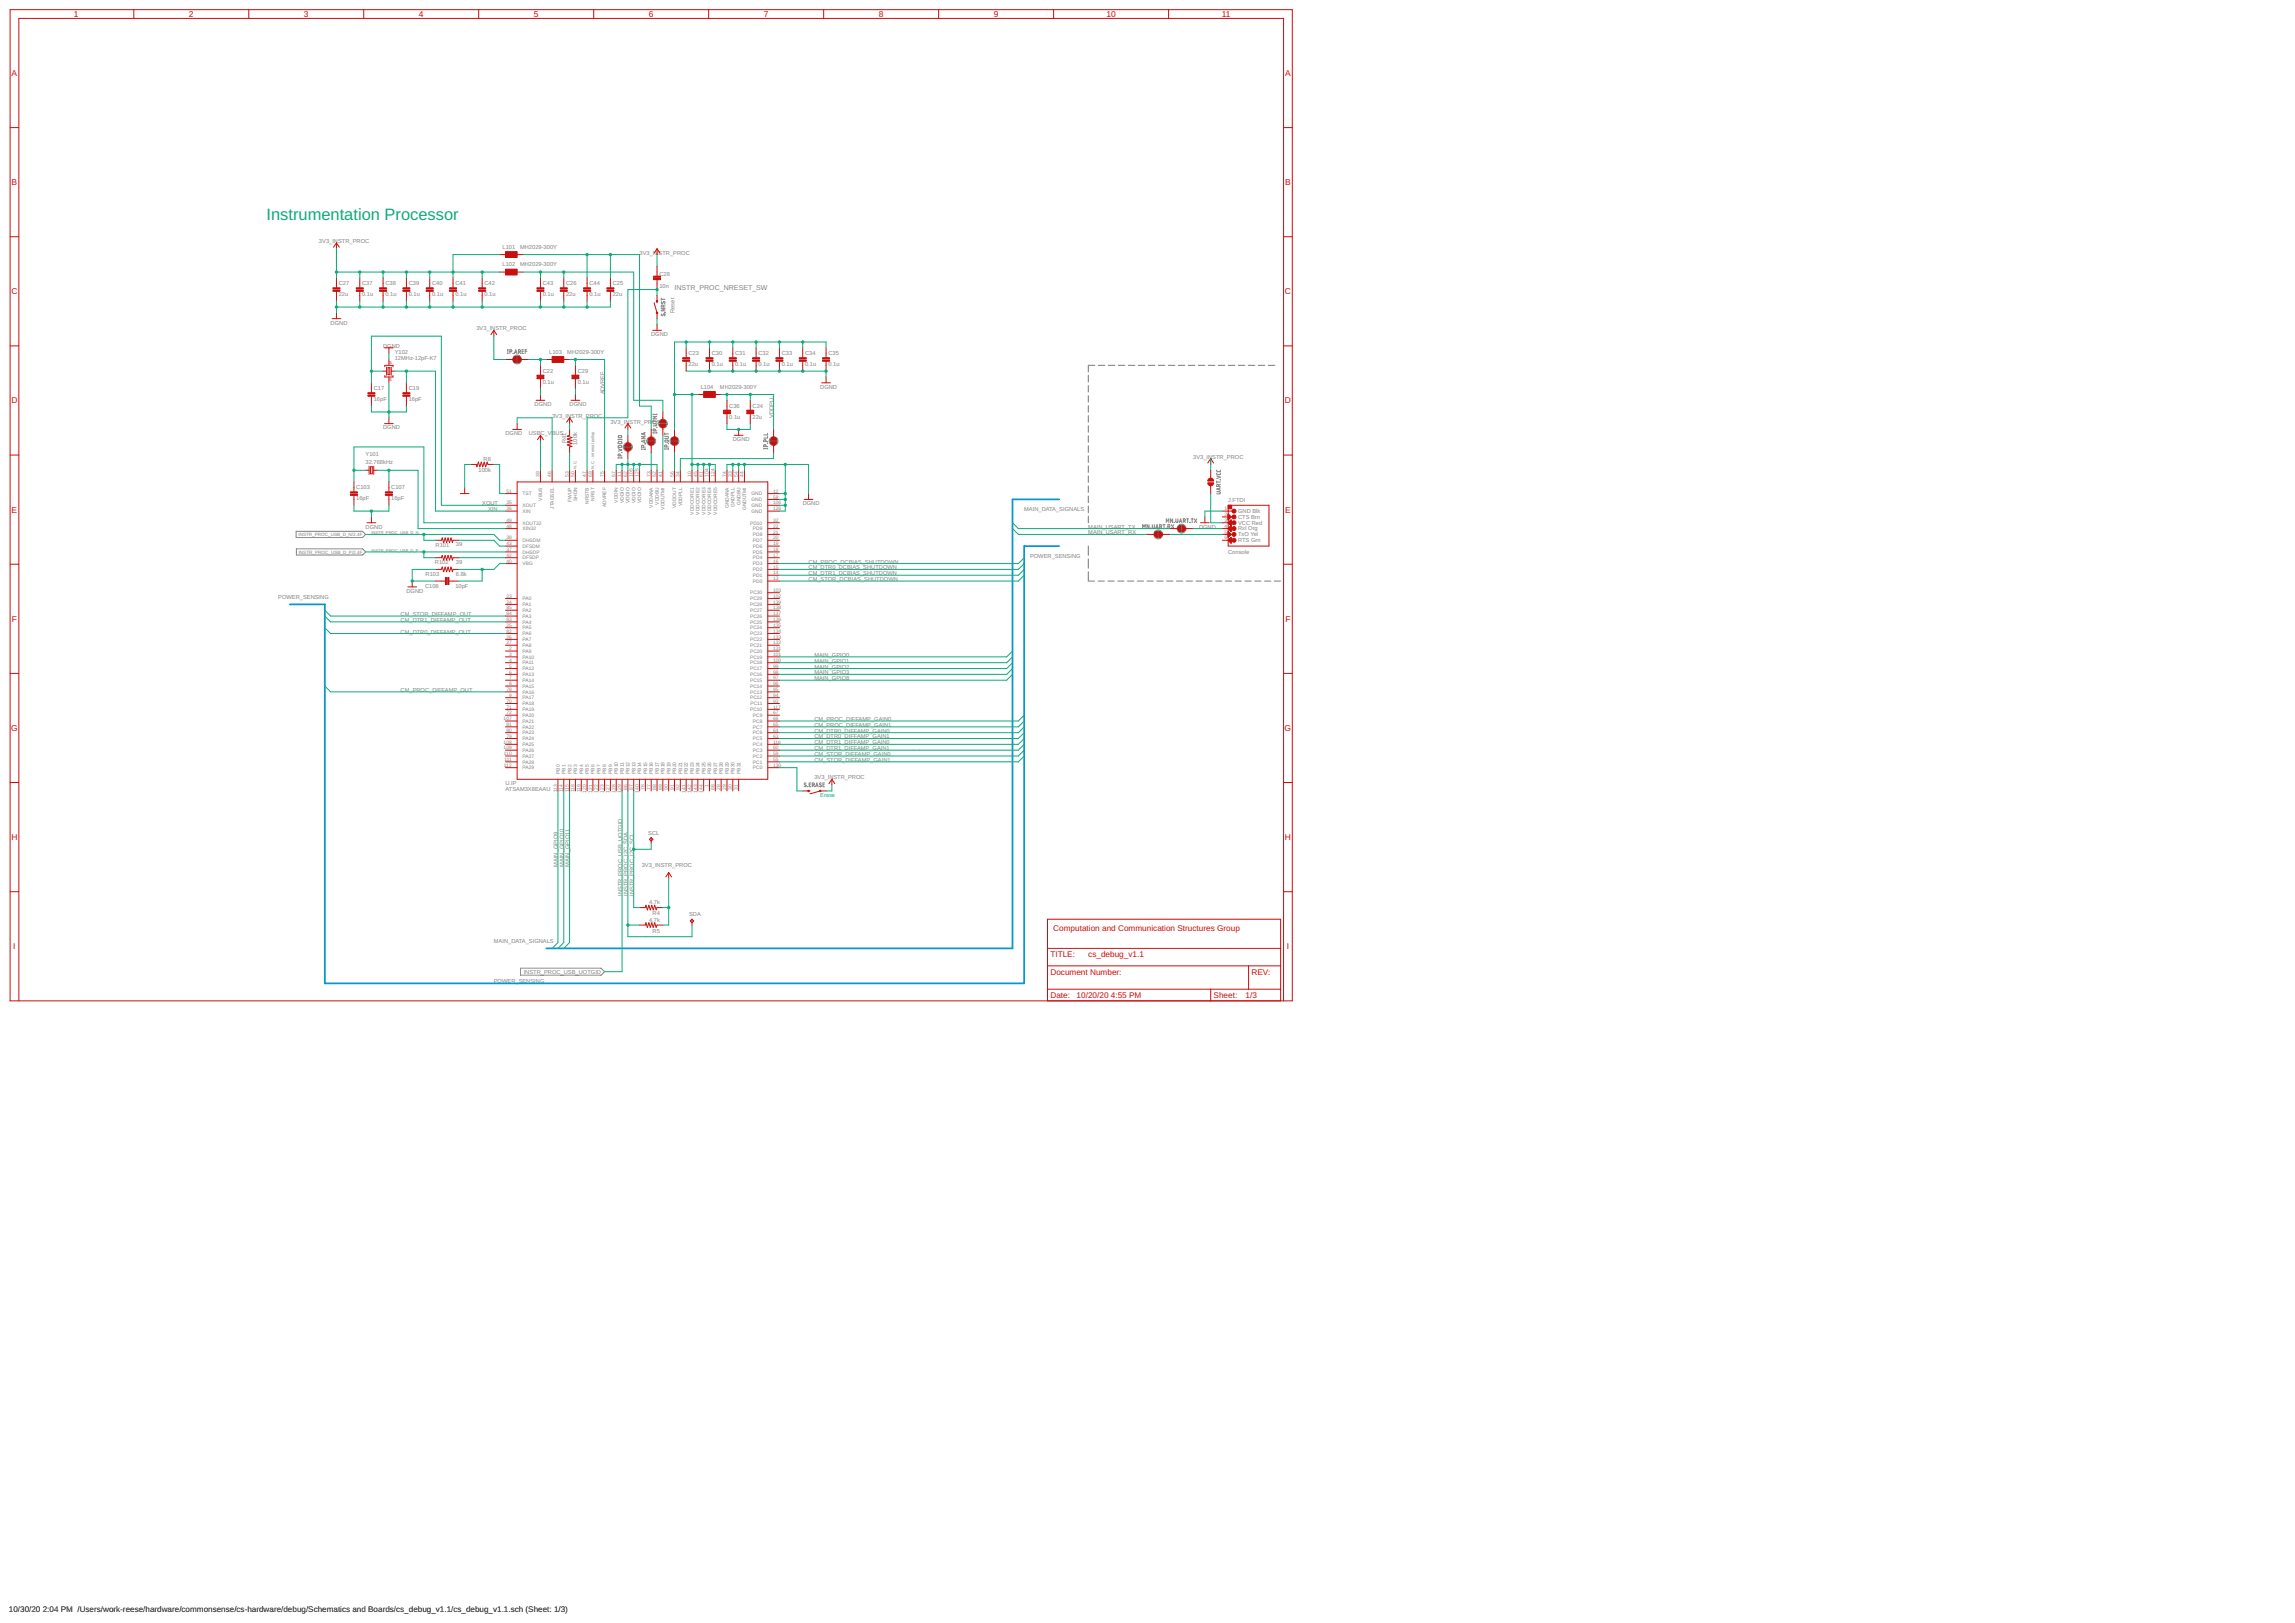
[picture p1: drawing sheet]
<svg xmlns="http://www.w3.org/2000/svg" width="1000mm" height="707mm" viewBox="0 0 1000 707" stroke-linecap="round" stroke-linejoin="round" font-family="sans-serif">
<defs><g id="words">
<text font-size="7.2" fill="#0dab76" x="116.2" y="95.6">Instrumentation Processor</text>
<g font-size="3.7" fill="#c90d0c">
<text x="32.2" y="7.4">1</text>
<text x="82.4" y="7.4">2</text>
<text x="132.5" y="7.4">3</text>
<text x="182.6" y="7.4">4</text>
<text x="232.7" y="7.4">5</text>
<text x="282.8" y="7.4">6</text>
<text x="332.9" y="7.4">7</text>
<text x="383" y="7.4">8</text>
<text x="433.1" y="7.4">9</text>
<text x="482.1" y="7.4">10</text>
<text x="532.4" y="7.4">11</text>
<text x="5.1" y="33.1">A</text>
<text x="560" y="33.1">A</text>
<text x="5.1" y="80.6">B</text>
<text x="560" y="80.6">B</text>
<text x="5" y="128.2">C</text>
<text x="559.9" y="128.2">C</text>
<text x="5" y="175.7">D</text>
<text x="559.9" y="175.7">D</text>
<text x="5.1" y="223.3">E</text>
<text x="560" y="223.3">E</text>
<text x="5.2" y="270.8">F</text>
<text x="560.1" y="270.8">F</text>
<text x="4.9" y="318.4">G</text>
<text x="559.8" y="318.4">G</text>
<text x="5" y="365.9">H</text>
<text x="559.9" y="365.9">H</text>
<text x="5.8" y="413.5">I</text>
<text x="560.7" y="413.5">I</text>
</g>
<g font-size="3.6" fill="#c90d0c">
<text x="459" y="405.5">Computation and Communication Structures Group</text>
<text x="457.8" y="416.9">TITLE:</text>
<text x="474.3" y="416.9">cs_debug_v1.1</text>
<text x="457.8" y="424.5">Document Number:</text>
<text x="545.4" y="424.5">REV:</text>
<text x="457.8" y="434.7">Date:</text>
<text x="469.2" y="434.7">10/20/20</text>
<text x="484.1" y="434.7">4:55 PM</text>
<text x="528.9" y="434.7">Sheet:</text>
<text x="542.8" y="434.7">1/3</text>
</g>
<g font-size="3.5">
<text x="3.9" y="702.1">10/30/20</text>
<text x="18.6" y="702.1">2:04 PM /Users/work-reese/hardware/commonsense/cs-hardware/debug/Schematics and Boards/cs_debug_v1.1/cs_debug_v1.1.sch (Sheet: 1/3)</text>
</g>
<text font-size="3.1" fill="#808080" x="293.9" y="126.1">INSTR_PROC_NRESET_SW</text>
<g font-size="2.5" fill="#808080">
<text x="139" y="105.8">3V3_INSTR_PROC</text>
<text x="219" y="108.3">L101</text>
<text x="226.6" y="108.3">MH2029-300Y</text>
<text x="278.7" y="110.9">3V3_IN</text>
<text x="287" y="110.9">STR_PROC</text>
<text x="219" y="116">L102</text>
<text x="226.6" y="116">MH2029-300Y</text>
<text x="147.6" y="124.2">C27</text>
<text x="157.8" y="124.2">C37</text>
<text x="168" y="124.2">C38</text>
<text x="178.1" y="124.2">C39</text>
<text x="188.3" y="124.2">C40</text>
<text x="198.4" y="124.2">C41</text>
<text x="211.1" y="124.2">C42</text>
<text x="236.5" y="124.2">C43</text>
<text x="246.7" y="124.2">C26</text>
<text x="256.9" y="124.2">C44</text>
<text x="267" y="124.2">C25</text>
<text x="287.3" y="125.2">10n</text>
<text x="287.3" y="120.4">C28</text>
<text x="147.6" y="129">22u</text>
<text x="157.8" y="129">0.1u</text>
<text x="168" y="129">0.1u</text>
<text x="178.1" y="129">0.1u</text>
<text x="188.3" y="129">0.1u</text>
<text x="198.4" y="129">0.1u</text>
<text x="211.1" y="129">0.1u</text>
<text x="236.5" y="129">0.1u</text>
<text x="246.7" y="129">22u</text>
<text x="256.9" y="129">0.1u</text>
<text x="267" y="129">22u</text>
<text x="293.9" y="136.3" transform="rotate(-90 293.9 136.3)">Reset</text>
<text x="144.1" y="141.4">DGND</text>
<text x="207.6" y="143.9">3V3_IN</text>
<text x="215.9" y="143.9">STR_PROC</text>
<text x="283.8" y="146.4">DGND</text>
<text x="166.9" y="151.5">DGND</text>
<text x="172" y="154.1">Y102</text>
<text x="239.3" y="154.1">L103</text>
<text x="247.2" y="154.1">MH2029-300Y</text>
<text x="300" y="154.7">C23</text>
<text x="310.2" y="154.7">C30</text>
<text x="320.4" y="154.7">C31</text>
<text x="330.5" y="154.7">C32</text>
<text x="340.7" y="154.7">C33</text>
<text x="350.8" y="154.7">C34</text>
<text x="361" y="154.7">C35</text>
<text x="172" y="156.6">12MHz-12pF-K7</text>
<text x="300" y="159.5">22u</text>
<text x="310.2" y="159.5">0.1u</text>
<text x="320.4" y="159.5">0.1u</text>
<text x="330.5" y="159.5">0.1u</text>
<text x="340.7" y="159.5">0.1u</text>
<text x="350.8" y="159.5">0.1u</text>
<text x="361" y="159.5">0.1u</text>
<text x="236.5" y="167.1">0.1u</text>
<text x="236.5" y="162.3">C22</text>
<text x="251.8" y="167.1">0.1u</text>
<text x="251.8" y="162.3">C29</text>
<text x="162.9" y="169.9">C17</text>
<text x="178.1" y="169.9">C19</text>
<text x="263.5" y="171.8" transform="rotate(-90 263.5 171.8)">ADVREF</text>
<text x="305.4" y="169.3">L104</text>
<text x="313.7" y="169.3">MH2029-300Y</text>
<text x="357.4" y="169.3">DGND</text>
<text x="162.9" y="174.8">16pF</text>
<text x="178.1" y="174.8">16pF</text>
<text x="233" y="176.9">DGND</text>
<text x="248.2" y="176.9">DGND</text>
<text x="317.8" y="177.6">C36</text>
<text x="328" y="177.6">C24</text>
<text x="240.6" y="182">3V3_IN</text>
<text x="248.9" y="182">STR_PROC</text>
<text x="266" y="184.5">3V3_IN</text>
<text x="274.3" y="184.5">STR_PR</text>
<text x="284.2" y="184.5">OC</text>
<text x="317.8" y="182.4">0.1u</text>
<text x="328" y="182.4">22u</text>
<text x="337.1" y="182" transform="rotate(-90 337.1 182)">VDDPLL</text>
<text x="166.9" y="187.1">DGND</text>
<text x="220.3" y="189.6">DGND</text>
<text x="230.4" y="189.6">USB</text>
<text x="235.6" y="189.6">C_VBUS</text>
<text x="246.7" y="192.9" transform="rotate(-90 246.7 192.9)">R41</text>
<text x="251.5" y="193.8" transform="rotate(-90 251.5 193.8)">100k</text>
<text x="319.3" y="192.2">DGND</text>
<text x="159.3" y="202.3">32.768kHz</text>
<text x="159.3" y="198.8">Y101</text>
<text x="210.7" y="200.8">R8</text>
<text x="520" y="199.8">3V3_IN</text>
<text x="528.3" y="199.8">STR_PROC</text>
<text x="208.5" y="205.6">100k</text>
<text x="155.3" y="213.1">C103</text>
<text x="170.5" y="213.1">C107</text>
<text x="155.3" y="217.9">16pF</text>
<text x="170.5" y="217.9">16pF</text>
<text x="210.1" y="220.1">XOUT</text>
<text x="349.8" y="220.1">DGND</text>
<text x="535.2" y="218.6">J.FTDI</text>
<text x="212.7" y="222.6">XIN</text>
<text x="446.3" y="222.6">MAIN_DATA_SIGNALS</text>
<text x="539.5" y="223.4">GND Blk</text>
<text x="539.5" y="225.9">CTS Brn</text>
<text x="159.3" y="230.3">DGND</text>
<text x="474.3" y="230.3">MAIN_USART_TX</text>
<text x="474.3" y="232.8">MAIN_USART_RX</text>
<text x="522.5" y="230.3">DGND</text>
<text x="539.5" y="228.5">VCC Red</text>
<text x="539.5" y="231">RxI Org</text>
<text x="539.5" y="233.6">TxO Yel</text>
<text x="189.8" y="238.2">R101</text>
<text x="198.7" y="237.9">39</text>
<text x="539.5" y="236.1">RTS Grn</text>
<text x="189.6" y="245.5">R102</text>
<text x="198.7" y="245.5">39</text>
<text x="352.4" y="245.5">CM_PROC_DCBIAS_SHUTDOWN</text>
<text x="448.9" y="243">POWER_SENSING</text>
<text x="535.2" y="241.4">Console</text>
<text x="185.5" y="250.8">R103</text>
<text x="198.7" y="250.8">6.8k</text>
<text x="352.4" y="248">CM_DTR0_DCBIAS_SHUTDOWN</text>
<text x="352.4" y="250.6">CM_DTR1_DCBIAS_SHUTDOWN</text>
<text x="185.2" y="256.3">C108</text>
<text x="198.4" y="256.3">10pF</text>
<text x="352.4" y="253.1">CM_STOR_DCBIAS_SHUTDOWN</text>
<text x="121.2" y="260.7">POWER_SENSING</text>
<text x="177.1" y="258.2">DGND</text>
<text x="174.6" y="268.3">CM_STOR_DIFFAMP_OUT</text>
<text x="174.6" y="276">CM_DTR0_DIFFAMP_OUT</text>
<text x="174.6" y="270.9">CM_DTR1_DIFFAMP_OUT</text>
<text x="354.9" y="286.1">MAIN_GPIO0</text>
<text x="354.9" y="293.7">MAIN_GPIO3</text>
<text x="354.9" y="291.2">MAIN_GPIO2</text>
<text x="354.9" y="288.7">MAIN_GPIO1</text>
<text x="354.9" y="296.3">MAIN_GPIO8</text>
<text x="174.6" y="301.4">CM_PROC_DIFFAMP_OUT</text>
<text x="354.9" y="316.6">CM_PROC_DIFFAMP_GAIN1</text>
<text x="354.9" y="314.1">CM_PROC_DIFFAMP_GAIN0</text>
<text x="354.9" y="321.7">CM_DTR0_DIFFAMP_GAIN1</text>
<text x="354.9" y="319.1">CM_DTR0_DIFFAMP_GAIN0</text>
<text x="354.9" y="329.3">CM_STOR_DIFFAMP_GAIN0</text>
<text x="354.9" y="326.8">CM_DTR1_DIFFAMP_GAIN1</text>
<text x="354.9" y="324.2">CM_DTR1_DIFFAMP_GAIN0</text>
<text x="354.9" y="331.8">CM_STOR_DIFFAMP_GAIN1</text>
<text x="220.3" y="342">U.IP</text>
<text x="354.9" y="339.5">3V3_IN</text>
<text x="363.2" y="339.5">STR_PROC</text>
<text x="220.3" y="344.5">ATSAM3X8EAAU</text>
<text x="282.5" y="363.6">SCL</text>
<text x="243.1" y="377.6" transform="rotate(-90 243.1 377.6)">MAIN_GPIO9</text>
<text x="245.7" y="377.6" transform="rotate(-90 245.7 377.6)">MAIN_GPIO10</text>
<text x="248.2" y="377.6" transform="rotate(-90 248.2 377.6)">MAIN_GPIO11</text>
<text x="279.6" y="377.6">3V3_INSTR_PROC</text>
<text x="271.1" y="390.3" transform="rotate(-90 271.1 390.3)">INSTR_PROC_USB_UOTGID</text>
<text x="273.6" y="390.3" transform="rotate(-90 273.6 390.3)">INSTR_PROC_I2C_SDA</text>
<text x="276.2" y="390.3" transform="rotate(-90 276.2 390.3)">INSTR_PROC_I2C_SCL</text>
<text x="282.9" y="393.8">4.7k</text>
<text x="282.9" y="401.4">4.7k</text>
<text x="284.4" y="398.6">R4</text>
<text x="300.3" y="399.1">SDA</text>
<text x="284.4" y="406.2">R5</text>
<text x="215.2" y="410.6">MAIN_DATA_SIGNALS</text>
<text x="228.2" y="424.2">INSTR_PROC_USB_UOTGID</text>
<text x="215.2" y="428.4">POWER_SENSING</text>
</g>
<text font-size="2.5" fill="#0dab76" x="357.4" y="347.1">Erase</text>
<g font-size="2.1" fill="#808080">
<text x="235.2" y="207.6" transform="rotate(-90 235.2 207.6)">39</text>
<text x="240.2" y="207.6" transform="rotate(-90 240.2 207.6)">46</text>
<text x="247.9" y="207.6" transform="rotate(-90 247.9 207.6)">53</text>
<text x="250.4" y="207.6" transform="rotate(-90 250.4 207.6)">50</text>
<text x="255.5" y="207.6" transform="rotate(-90 255.5 207.6)">47</text>
<text x="258" y="207.6" transform="rotate(-90 258 207.6)">69</text>
<text x="263.1" y="207.6" transform="rotate(-90 263.1 207.6)">75</text>
<text x="268.2" y="207.6" transform="rotate(-90 268.2 207.6)">57</text>
<text x="270.7" y="207.6" transform="rotate(-90 270.7 207.6)">11</text>
<text x="273.3" y="207.6" transform="rotate(-90 273.3 207.6)">62</text>
<text x="275.8" y="207.6" transform="rotate(-90 275.8 207.6)">105</text>
<text x="278.3" y="207.6" transform="rotate(-90 278.3 207.6)">125</text>
<text x="283.4" y="207.6" transform="rotate(-90 283.4 207.6)">73</text>
<text x="286" y="207.6" transform="rotate(-90 286 207.6)">52</text>
<text x="288.5" y="207.6" transform="rotate(-90 288.5 207.6)">41</text>
<text x="293.6" y="207.6" transform="rotate(-90 293.6 207.6)">56</text>
<text x="296.1" y="207.6" transform="rotate(-90 296.1 207.6)">34</text>
<text x="301.2" y="207.6" transform="rotate(-90 301.2 207.6)">10</text>
<text x="303.7" y="207.6" transform="rotate(-90 303.7 207.6)">45</text>
<text x="306.3" y="207.6" transform="rotate(-90 306.3 207.6)">61</text>
<text x="308.8" y="207.6" transform="rotate(-90 308.8 207.6)">104</text>
<text x="311.4" y="207.6" transform="rotate(-90 311.4 207.6)">124</text>
<text x="316.4" y="207.6" transform="rotate(-90 316.4 207.6)">74</text>
<text x="319" y="207.6" transform="rotate(-90 319 207.6)">33</text>
<text x="321.5" y="207.6" transform="rotate(-90 321.5 207.6)">54</text>
<text x="324.1" y="207.6" transform="rotate(-90 324.1 207.6)">44</text>
<text x="220.7" y="214.7">51</text>
<text x="227.7" y="215.8">TST</text>
<text x="327.5" y="215.8">GND</text>
<text x="336.9" y="214.7">12</text>
<text x="220.7" y="219.7">35</text>
<text x="227.7" y="220.9">XOUT</text>
<text x="236.3" y="218.1" transform="rotate(-90 236.3 218.1)">VBUS</text>
<text x="241.4" y="221.6" transform="rotate(-90 241.4 221.6)">JTAGSEL</text>
<text x="249" y="218.6" transform="rotate(-90 249 218.6)">FWUP</text>
<text x="251.5" y="218.3" transform="rotate(-90 251.5 218.3)">SHDN</text>
<text x="256.6" y="219.5" transform="rotate(-90 256.6 219.5)">NRSTB</text>
<text x="259.1" y="218.1" transform="rotate(-90 259.1 218.1)">NRST</text>
<text x="264.2" y="220.9" transform="rotate(-90 264.2 220.9)">ADVREF</text>
<text x="269.3" y="218.9" transform="rotate(-90 269.3 218.9)">VDDIN</text>
<text x="271.8" y="219" transform="rotate(-90 271.8 219)">VDDIO</text>
<text x="274.4" y="219" transform="rotate(-90 274.4 219)">VDDIO</text>
<text x="276.9" y="219" transform="rotate(-90 276.9 219)">VDDIO</text>
<text x="279.5" y="219" transform="rotate(-90 279.5 219)">VDDIO</text>
<text x="284.5" y="221.2" transform="rotate(-90 284.5 221.2)">VDDANA</text>
<text x="287.1" y="219.8" transform="rotate(-90 287.1 219.8)">VDDBU</text>
<text x="294.7" y="221.3" transform="rotate(-90 294.7 221.3)">VDDOUT</text>
<text x="297.2" y="220.6" transform="rotate(-90 297.2 220.6)">VDDPLL</text>
<text x="317.6" y="221.4" transform="rotate(-90 317.6 221.4)">GNDANA</text>
<text x="320.1" y="220.8" transform="rotate(-90 320.1 220.8)">GNDPLL</text>
<text x="322.6" y="220" transform="rotate(-90 322.6 220)">GNDBU</text>
<text x="327.5" y="218.3">GND</text>
<text x="327.5" y="220.9">GND</text>
<text x="336.9" y="217.2">58</text>
<text x="336.9" y="219.7">106</text>
<text x="220.7" y="222.3">36</text>
<text x="220.7" y="227.4">49</text>
<text x="227.7" y="223.4">XIN</text>
<text x="289.6" y="222" transform="rotate(-90 289.6 222)">VDDUTMI</text>
<text x="302.3" y="224.1" transform="rotate(-90 302.3 224.1)">VDDCORE1</text>
<text x="304.9" y="224.1" transform="rotate(-90 304.9 224.1)">VDDCORE2</text>
<text x="307.4" y="224.1" transform="rotate(-90 307.4 224.1)">VDDCORE3</text>
<text x="309.9" y="224.1" transform="rotate(-90 309.9 224.1)">VDDCORE4</text>
<text x="312.5" y="224.1" transform="rotate(-90 312.5 224.1)">VDDCORE5</text>
<text x="325.2" y="222.2" transform="rotate(-90 325.2 222.2)">GNDUTMI</text>
<text x="327.5" y="223.4">GND</text>
<text x="336.9" y="222.3">126</text>
<text x="336.9" y="227.4">32</text>
<text x="533.7" y="222.3">1</text>
<text x="533.7" y="224.8">2</text>
<text x="533.7" y="227.4">3</text>
<text x="220.7" y="229.9">48</text>
<text x="227.7" y="231">XIN32</text>
<text x="227.7" y="228.5">XOUT32</text>
<text x="326.9" y="228.5">PD10</text>
<text x="328.1" y="233.6">PD8</text>
<text x="328.1" y="231">PD9</text>
<text x="336.9" y="232.4">21</text>
<text x="336.9" y="229.9">22</text>
<text x="533.7" y="229.9">4</text>
<text x="533.7" y="232.4">5</text>
<text x="220.7" y="237.5">43</text>
<text x="220.7" y="235">38</text>
<text x="227.7" y="238.6">DFSDM</text>
<text x="227.7" y="236.1">DHSDM</text>
<text x="328.1" y="238.6">PD6</text>
<text x="328.1" y="236.1">PD7</text>
<text x="336.9" y="237.5">19</text>
<text x="336.9" y="235">20</text>
<text x="533.7" y="235">6</text>
<text x="220.7" y="242.6">42</text>
<text x="220.7" y="240.1">37</text>
<text x="220.7" y="245.1">40</text>
<text x="227.7" y="243.7">DFSDP</text>
<text x="227.7" y="241.2">DHSDP</text>
<text x="328.1" y="243.7">PD4</text>
<text x="328.1" y="241.2">PD5</text>
<text x="336.9" y="245.1">16</text>
<text x="336.9" y="242.6">17</text>
<text x="336.9" y="240.1">18</text>
<text x="227.7" y="246.3">VBG</text>
<text x="328.1" y="251.3">PD1</text>
<text x="328.1" y="248.8">PD2</text>
<text x="328.1" y="246.3">PD3</text>
<text x="336.9" y="250.2">14</text>
<text x="336.9" y="247.7">15</text>
<text x="328.1" y="253.9">PD0</text>
<text x="336.9" y="257.8">103</text>
<text x="336.9" y="252.8">13</text>
<text x="220.7" y="260.4">23</text>
<text x="220.7" y="262.9">24</text>
<text x="227.7" y="261.5">PA0</text>
<text x="326.9" y="261.5">PC29</text>
<text x="326.9" y="259">PC30</text>
<text x="336.9" y="262.9">139</text>
<text x="336.9" y="260.4">102</text>
<text x="220.7" y="265.5">85</text>
<text x="220.7" y="268">84</text>
<text x="227.7" y="264">PA1</text>
<text x="227.7" y="266.6">PA2</text>
<text x="227.7" y="269.1">PA3</text>
<text x="326.9" y="269.1">PC26</text>
<text x="326.9" y="266.6">PC27</text>
<text x="326.9" y="264">PC28</text>
<text x="336.9" y="268">137</text>
<text x="336.9" y="265.5">138</text>
<text x="220.7" y="270.5">83</text>
<text x="220.7" y="273.1">25</text>
<text x="220.7" y="275.6">82</text>
<text x="227.7" y="271.6">PA4</text>
<text x="227.7" y="274.2">PA5</text>
<text x="326.9" y="274.2">PC24</text>
<text x="326.9" y="271.6">PC25</text>
<text x="336.9" y="275.6">134</text>
<text x="336.9" y="273.1">135</text>
<text x="336.9" y="270.5">136</text>
<text x="220.7" y="278.2">26</text>
<text x="220.7" y="280.7">27</text>
<text x="227.7" y="276.7">PA6</text>
<text x="227.7" y="279.3">PA7</text>
<text x="227.7" y="281.8">PA8</text>
<text x="326.9" y="281.8">PC21</text>
<text x="326.9" y="279.3">PC22</text>
<text x="326.9" y="276.7">PC23</text>
<text x="336.9" y="280.7">132</text>
<text x="336.9" y="278.2">133</text>
<text x="221.8" y="283.2">2</text>
<text x="221.8" y="285.8">3</text>
<text x="227.7" y="284.3">PA9</text>
<text x="227.7" y="286.9">PA10</text>
<text x="326.9" y="286.9">PC19</text>
<text x="326.9" y="284.3">PC20</text>
<text x="336.9" y="285.8">101</text>
<text x="336.9" y="283.2">131</text>
<text x="221.8" y="288.3">4</text>
<text x="221.8" y="290.8">5</text>
<text x="221.8" y="293.4">6</text>
<text x="227.7" y="289.4">PA11</text>
<text x="227.7" y="292">PA12</text>
<text x="326.9" y="292">PC17</text>
<text x="326.9" y="289.4">PC18</text>
<text x="336.9" y="293.4">98</text>
<text x="336.9" y="290.8">99</text>
<text x="336.9" y="288.3">100</text>
<text x="221.8" y="295.9">7</text>
<text x="221.8" y="298.5">8</text>
<text x="227.7" y="294.5">PA13</text>
<text x="227.7" y="297">PA14</text>
<text x="227.7" y="299.6">PA15</text>
<text x="326.9" y="299.6">PC14</text>
<text x="326.9" y="297">PC15</text>
<text x="326.9" y="294.5">PC16</text>
<text x="336.9" y="298.5">96</text>
<text x="336.9" y="295.9">97</text>
<text x="220.7" y="301">78</text>
<text x="221.8" y="303.5">9</text>
<text x="227.7" y="302.1">PA16</text>
<text x="227.7" y="304.7">PA17</text>
<text x="326.9" y="304.7">PC12</text>
<text x="326.9" y="302.1">PC13</text>
<text x="336.9" y="303.5">94</text>
<text x="336.9" y="301">95</text>
<text x="220.7" y="306.1">70</text>
<text x="220.7" y="308.6">71</text>
<text x="220.7" y="311.2">72</text>
<text x="227.7" y="307.2">PA18</text>
<text x="227.7" y="309.7">PA19</text>
<text x="326.9" y="309.7">PC10</text>
<text x="327.1" y="307.2">PC11</text>
<text x="336.9" y="311.2">67</text>
<text x="336.9" y="308.6">117</text>
<text x="336.9" y="306.1">93</text>
<text x="219.5" y="313.7">107</text>
<text x="220.7" y="316.2">81</text>
<text x="227.7" y="312.3">PA20</text>
<text x="227.7" y="314.8">PA21</text>
<text x="227.7" y="317.4">PA22</text>
<text x="328.1" y="317.4">PC7</text>
<text x="328.1" y="314.8">PC8</text>
<text x="328.1" y="312.3">PC9</text>
<text x="336.9" y="316.2">65</text>
<text x="336.9" y="313.7">66</text>
<text x="219.5" y="323.9">108</text>
<text x="220.7" y="318.8">80</text>
<text x="220.7" y="321.3">79</text>
<text x="227.7" y="319.9">PA23</text>
<text x="227.7" y="322.4">PA24</text>
<text x="328.1" y="322.4">PC5</text>
<text x="328.1" y="319.9">PC6</text>
<text x="336.9" y="323.9">116</text>
<text x="336.9" y="321.3">63</text>
<text x="336.9" y="318.8">64</text>
<text x="219.5" y="326.4">109</text>
<text x="219.6" y="328.9">110</text>
<text x="227.7" y="325">PA25</text>
<text x="227.7" y="327.5">PA26</text>
<text x="328.1" y="327.5">PC3</text>
<text x="328.1" y="325">PC4</text>
<text x="336.9" y="328.9">59</text>
<text x="336.9" y="326.4">60</text>
<text x="219.6" y="334">112</text>
<text x="219.8" y="331.5">111</text>
<text x="227.7" y="330.1">PA27</text>
<text x="227.7" y="332.6">PA28</text>
<text x="227.7" y="335.1">PA29</text>
<text x="328.1" y="335.1">PC0</text>
<text x="328.1" y="332.6">PC1</text>
<text x="328.1" y="330.1">PC2</text>
<text x="336.9" y="334">130</text>
<text x="336.9" y="331.5">55</text>
<text x="243.9" y="337.1" transform="rotate(-90 243.9 337.1)">PB0</text>
<text x="246.4" y="337.1" transform="rotate(-90 246.4 337.1)">PB1</text>
<text x="249" y="337.1" transform="rotate(-90 249 337.1)">PB2</text>
<text x="251.5" y="337.1" transform="rotate(-90 251.5 337.1)">PB3</text>
<text x="254.1" y="337.1" transform="rotate(-90 254.1 337.1)">PB4</text>
<text x="256.6" y="337.1" transform="rotate(-90 256.6 337.1)">PB5</text>
<text x="259.1" y="337.1" transform="rotate(-90 259.1 337.1)">PB6</text>
<text x="261.7" y="337.1" transform="rotate(-90 261.7 337.1)">PB7</text>
<text x="264.2" y="337.1" transform="rotate(-90 264.2 337.1)">PB8</text>
<text x="266.8" y="337.1" transform="rotate(-90 266.8 337.1)">PB9</text>
<text x="269.3" y="337.1" transform="rotate(-90 269.3 337.1)">PB10</text>
<text x="271.8" y="337.1" transform="rotate(-90 271.8 337.1)">PB11</text>
<text x="274.4" y="337.1" transform="rotate(-90 274.4 337.1)">PB12</text>
<text x="276.9" y="337.1" transform="rotate(-90 276.9 337.1)">PB13</text>
<text x="279.5" y="337.1" transform="rotate(-90 279.5 337.1)">PB14</text>
<text x="282" y="337.1" transform="rotate(-90 282 337.1)">PB15</text>
<text x="284.5" y="337.1" transform="rotate(-90 284.5 337.1)">PB16</text>
<text x="287.1" y="337.1" transform="rotate(-90 287.1 337.1)">PB17</text>
<text x="289.6" y="337.1" transform="rotate(-90 289.6 337.1)">PB18</text>
<text x="292.2" y="337.1" transform="rotate(-90 292.2 337.1)">PB19</text>
<text x="294.7" y="337.1" transform="rotate(-90 294.7 337.1)">PB20</text>
<text x="297.2" y="337.1" transform="rotate(-90 297.2 337.1)">PB21</text>
<text x="299.8" y="337.1" transform="rotate(-90 299.8 337.1)">PB22</text>
<text x="302.3" y="337.1" transform="rotate(-90 302.3 337.1)">PB23</text>
<text x="304.9" y="337.1" transform="rotate(-90 304.9 337.1)">PB24</text>
<text x="307.4" y="337.1" transform="rotate(-90 307.4 337.1)">PB25</text>
<text x="309.9" y="337.1" transform="rotate(-90 309.9 337.1)">PB26</text>
<text x="312.5" y="337.1" transform="rotate(-90 312.5 337.1)">PB27</text>
<text x="315" y="337.1" transform="rotate(-90 315 337.1)">PB28</text>
<text x="317.6" y="337.1" transform="rotate(-90 317.6 337.1)">PB29</text>
<text x="320.1" y="337.1" transform="rotate(-90 320.1 337.1)">PB30</text>
<text x="322.6" y="337.1" transform="rotate(-90 322.6 337.1)">PB31</text>
<text x="242.8" y="345.2" transform="rotate(-90 242.8 345.2)">113</text>
<text x="245.3" y="345.2" transform="rotate(-90 245.3 345.2)">114</text>
<text x="247.9" y="345.2" transform="rotate(-90 247.9 345.2)">115</text>
<text x="250.4" y="345.2" transform="rotate(-90 250.4 345.2)">118</text>
<text x="252.9" y="345.2" transform="rotate(-90 252.9 345.2)">119</text>
<text x="255.5" y="345.4" transform="rotate(-90 255.5 345.4)">120</text>
<text x="258" y="345.4" transform="rotate(-90 258 345.4)">121</text>
<text x="260.6" y="345.4" transform="rotate(-90 260.6 345.4)">122</text>
<text x="263.1" y="345.4" transform="rotate(-90 263.1 345.4)">123</text>
<text x="265.6" y="345.4" transform="rotate(-90 265.6 345.4)">127</text>
<text x="268.2" y="345.4" transform="rotate(-90 268.2 345.4)">128</text>
<text x="270.7" y="345.4" transform="rotate(-90 270.7 345.4)">129</text>
<text x="273.3" y="344.2" transform="rotate(-90 273.3 344.2)">86</text>
<text x="275.8" y="344.2" transform="rotate(-90 275.8 344.2)">87</text>
<text x="278.3" y="345.4" transform="rotate(-90 278.3 345.4)">140</text>
<text x="280.9" y="344.2" transform="rotate(-90 280.9 344.2)">76</text>
<text x="283.4" y="344.2" transform="rotate(-90 283.4 344.2)">77</text>
<text x="286" y="344.2" transform="rotate(-90 286 344.2)">88</text>
<text x="288.5" y="344.2" transform="rotate(-90 288.5 344.2)">89</text>
<text x="291" y="344.2" transform="rotate(-90 291 344.2)">90</text>
<text x="293.6" y="344.2" transform="rotate(-90 293.6 344.2)">91</text>
<text x="296.1" y="344.2" transform="rotate(-90 296.1 344.2)">92</text>
<text x="298.7" y="345.4" transform="rotate(-90 298.7 345.4)">141</text>
<text x="301.2" y="345.4" transform="rotate(-90 301.2 345.4)">142</text>
<text x="303.7" y="345.4" transform="rotate(-90 303.7 345.4)">143</text>
<text x="306.3" y="345.4" transform="rotate(-90 306.3 345.4)">144</text>
<text x="308.8" y="343" transform="rotate(-90 308.8 343)">1</text>
<text x="311.4" y="344.2" transform="rotate(-90 311.4 344.2)">68</text>
<text x="313.9" y="344.2" transform="rotate(-90 313.9 344.2)">28</text>
<text x="316.4" y="344.2" transform="rotate(-90 316.4 344.2)">29</text>
<text x="319" y="344.2" transform="rotate(-90 319 344.2)">30</text>
<text x="321.5" y="344.2" transform="rotate(-90 321.5 344.2)">31</text>
</g>
<g font-size="2" fill="#808080">
<text x="130" y="233.5">INSTR_PROC_USB_D_N/2.4F</text>
<text x="130.2" y="241.1">INSTR_PROC_USB_D_P/2.4F</text>
</g>
<g font-size="1.8" fill="#c90d0c">
<text x="169.6" y="158.6">S</text>
<text x="169.6" y="166">S</text>
</g>
<g font-size="1.8" fill="#808080">
<text x="251.3" y="204.1" transform="rotate(-90 251.3 204.1)">N.C.</text>
<text x="258.9" y="204.1" transform="rotate(-90 258.9 204.1)">N.C. - internal pullup</text>
<text x="161.9" y="232.8">INSTR_PROC_USB_D_N</text>
<text x="161.9" y="240.4">INSTR_PROC_USB_D_P</text>
</g>
</g></defs>
<g fill="none" stroke="#808080" stroke-width=".44">
<path d="M288.2 134.5h1.6l-1.6 .9h1.6M288.2 129.9v.9M288.2 130.4h1.6M288.3 136.8a.42 .42 0 0 0-.1 .5 .42 .42 0 0 0 .6 .2l.3-.6a.38 .38 0 0 1 .5-.2 .38 .38 0 0 1 .2 .5l-.2 .4M288.3 131.4a.41 .41 0 0 0-.1 .6 .41 .41 0 0 0 .6 .1l.3-.6a.44 .44 0 0 1 .7 0 .44 .44 0 0 1-.2 .7M289.1 133.7v-.4a.46 .46 0 0 0-.5-.5 .46 .46 0 0 0-.4 .5v.4h1.6M289.7 136v.1M289.7 136h.1M289.8 136v.1M289.8 132.8l-.7 .4M221.1 154h.4M221.1 152.4h.4"/>
<path d="M221.3 152.4v1.6M222.2 153.3h.4a.46 .46 0 0 0 .5-.5 .46 .46 0 0 0-.5-.4h-.4v1.6M223.6 153.9h.1M223.6 153.9v.1M223.7 153.9v.1M224.2 154l.5-1.6 .6 1.6M224.3 153.6h.8M225.9 153.3h.5a.46 .46 0 0 0 .4-.5 .46 .46 0 0 0-.4-.4h-.5v1.6M226.5 153.3l.3 .7M227.5 153.1h.6M228.2 152.4h-.7v1.6h.7M228.9 153.1h.7"/>
<path d="M229.6 152.4h-.7v1.6M477.1 159.1h-2.8v2.9M478.6 159.1h2.9M483 159.1h2.8M487.3 159.1h2.9M491.7 159.1h2.8M496 159.1h2.9M500.4 159.1h2.9M504.8 159.1h2.8M509.1 159.1h2.9M513.5 159.1h2.8M517.8 159.1h2.9"/>
<path d="M522.2 159.1h2.8M526.5 159.1h2.9M530.9 159.1h2.9M535.3 159.1h2.8M539.6 159.1h2.9M544 159.1h2.8M548.3 159.1h2.9M552.7 159.1h2.8M474.3 163.5v2.9M474.3 167.9v2.9M474.3 172.3v2.9M474.3 176.7v2.8"/>
<path d="M269.4 199.5h1.6M269.4 191.3v.3M269.4 199.3v.3M269.4 195.5l1.6 .5-1.6 .6M269.4 191.5h1.6M269.5 194.1l1.2-.1 .3 .9h-1.6zM269.5 192.4l1.2-.1 .3 .9h-1.6zM269.5 189.9l1.1-.2a.46 .46 0 0 1 .4 .5 .46 .46 0 0 1-.4 .4l-1.1-.1zM270.3 198.6v-.5a.44 .44 0 0 0-.5-.4 .44 .44 0 0 0-.4 .4v.5h1.6M270.9 197.1v.1M270.9 197.2h.1M270.9 197.1h.1"/>
<path d="M271 191.3v.3M271 199.3v.3M279.5 195.7h1.7M279.5 195.5v.4M279.5 190.2h1.7l-1.7 .9h1.7M280.4 194.8v-.4a.44 .44 0 0 0-.4-.5 .44 .44 0 0 0-.5 .5v.4h1.7M280.8 188.6v.8M280.8 191.8v.8M281.2 193.3h.1M281.2 195.5v.4M281.2 191.7l-1.7 .5 1.7 .6M281.2 188.5l-1.7 .5 1.7 .5"/>
<path d="M284.6 184.6h1.2a.44 .44 0 0 1 .4 .5 .44 .44 0 0 1-.4 .4h-1.2M284.6 188.6h1.6M284.6 180.3v.4M284.6 183.1v.9M284.6 188.4v.3M284.6 183.5h1.6M284.6 180.5h1.6M285.5 187.7v-.5a.44 .44 0 0 0-.4-.4 .44 .44 0 0 0-.5 .4v.5h1.6M286.2 186.2h.1M286.2 180.3v.4M286.2 188.4v.3M286.2 181.4h-1.6l.9 .5-.9 .6h1.6"/>
<path d="M289.7 190.1h1.2a.44 .44 0 0 1 .4 .4 .44 .44 0 0 1-.4 .5h-1.2M289.7 195.6h1.6M289.7 188.6v.9M289.7 195.4v.3M289.7 189h1.6M289.8 191.8l1.1-.1a.46 .46 0 0 1 .4 .4 .46 .46 0 0 1-.4 .5l-1.1-.2zM290.6 194.7v-.5a.46 .46 0 0 0-.5-.4 .46 .46 0 0 0-.4 .4v.5h1.6M291.2 193.2h.1M291.3 195.4v.3M332.9 195.4h1.6M332.9 195.2v.4M333.8 194.5v-.4a.46 .46 0 0 0-.5-.5 .46 .46 0 0 0-.4 .5v.4h1.6"/>
<path d="M333.8 192.3v-.4a.46 .46 0 0 0-.5-.4 .46 .46 0 0 0-.4 .4v.4h1.6M334.4 193v.1M334.5 188.7v.7h-1.6M334.5 190.1v.7h-1.6M334.5 195.2v.4M474.3 181v2.9M474.3 185.4v2.9M474.3 189.8v2.9M474.3 194.2v2.9M474.3 198.6v2.8M474.3 202.9v2.9M474.3 207.3v2.9"/>
<path d="M474.3 211.7v2.9M474.3 216.1v2.8M530.2 214.2h1.2a.46 .46 0 0 1 .4 .5 .46 .46 0 0 1-.4 .4h-1.2M530.2 206.1l.4 .7h1l.2-.7M530.2 204.7l.4 .8 1-.1 .2-.7M530.2 209.5v.9M530.2 210h1.6M530.2 207.3l1.6 .6-1.6 .5M531.1 211.9v-.5a.44 .44 0 0 0-.4-.4 .44 .44 0 0 0-.5 .4v.5h1.6M531.4 212.6v.8M531.7 209h.1M531.8 212.5l-1.6 .5 1.6 .6"/>
<path d="M531.8 211l-.7 .3M129.1 231.4h28.9l1.3 1.4-1.3 1.3h-28.9zM129.2 239.1h28.8l1.3 1.3-1.3 1.4h-28.8zM474.3 220.5v2.8M474.3 224.8v2.9M474.3 237.9v4.1M498 230.2v-1.6l.5 .8 .6-.8v1.6M500.7 228.6v1.6l-.9-1.6v1.6M501.4 230.1h.1M502.1 228.6v1.1a.44 .44 0 0 0 .5 .5 .44 .44 0 0 0 .4-.5v-1.1M503.7 230.2l.5-1.6 .5 1.6M503.8 229.8h.8"/>
<path d="M505.4 229.4h.4a.44 .44 0 0 0 .5-.4 .44 .44 0 0 0-.5-.4h-.4v1.6M505.9 229.4l.4 .8M506.8 228.6h.9M507.3 228.6v1.6M508.2 230.1h.1M508.3 227.6v-1.6l.5 .9 .6-.9v1.6M509 229.4h.4a.44 .44 0 0 0 .5-.4 .44 .44 0 0 0-.5-.4h-.4v1.6M509.5 229.4l.4 .8M510.4 228.6l1.1 1.6M511 226v1.6l-.9-1.6v1.6M511.5 228.6l-1.1 1.6M511.7 227.5v.1"/>
<path d="M512.4 226v1.2a.44 .44 0 0 0 .5 .4 .44 .44 0 0 0 .4-.4v-1.2M513.9 227.6l.6-1.6 .5 1.6M514.1 227.2h.8M515.7 226.9h.4a.44 .44 0 0 0 .5-.4 .44 .44 0 0 0-.5-.5h-.4v1.6M516.2 226.9l.4 .7M517.1 226h.9M517.6 226v1.6M518.5 227.5h.1M518.5 227.5v.1M518.6 227.5v.1M519.1 226h.9M519.5 226v1.6"/>
<path d="M520.4 226l1.1 1.6M521.5 226l-1.1 1.6M474.3 243.5v4M474.3 249v4.1h2.7M478.5 253.1h2.8M482.8 253.1h2.8M487.1 253.1h2.7M491.3 253.1h2.8M495.6 253.1h2.7M499.9 253.1h2.7M504.1 253.1h2.8M508.4 253.1h2.8"/>
<path d="M512.7 253.1h2.7M516.9 253.1h2.8M521.2 253.1h2.8M525.4 253.1h2.8M529.7 253.1h2.8M534 253.1h2.7M538.2 253.1h2.8M542.5 253.1h2.8M546.8 253.1h2.8M551.1 253.1h2.7M555.3 253.1h2.8M351.3 341.2l-.6-.1-.2 .3 .7 .6a.4 .4 0 0 1 0 .6 .4 .4 0 0 1-.6 0l-.2-.1"/>
<path d="M351.9 342.6v.1M351.9 342.6h.1M352 342.6v.1M352.6 341.8h.6M353.4 341.1h-.8v1.6h.8M354 342h.4a.46 .46 0 0 0 .5-.5 .46 .46 0 0 0-.5-.4h-.4v1.6M354.5 342l.4 .7M355.5 342.7l.5-1.6 .5 1.6M355.6 342.3h.8M357.9 341.2l-.6-.1-.2 .3 .7 .6a.44 .44 0 0 1-.1 .7 .44 .44 0 0 1-.6-.2M358.6 341.8h.6M359.3 341.1h-.7v1.6h.7"/>
<path d="M226.8 421.7h35.1l1.6 1.6-1.6 1.5h-35.1z"/>
</g>
<g fill="#808080" stroke="#808080" stroke-width=".44">
<circle cx="225.4" cy="156.6" r="1.93"/>
<circle cx="273.6" cy="194.7" r="1.93"/>
<circle cx="283.8" cy="192.2" r="1.93"/>
<circle cx="288.9" cy="184.5" r="1.93"/>
<circle cx="293.9" cy="192.2" r="1.93"/>
<circle cx="337.1" cy="192.2" r="1.93"/>
<circle cx="514.9" cy="230.3" r="1.93"/>
<circle cx="504.7" cy="232.8" r="1.93"/>
</g>
<g fill="none" stroke="#c90d0c" stroke-width=".44">
<path d="M4.4 4.2h558.8v431.8h-558.8zM58.3 4.2v3.8M108.4 4.2v3.8M158.5 4.2v3.8M208.6 4.2v3.8M258.7 4.2v3.8M308.8 4.2v3.8M358.9 4.2v3.8M409 4.2v3.8M459.1 4.2v3.8M509.2 4.2v3.8M4.4 55.6h3.8"/>
<path d="M559.4 55.6h3.8M4.4 103.1h3.8M146.6 105.8v2.6M146.6 105.8l1.3 1.9M146.6 105.8l-1.2 1.9M217.7 110.9h2.6M217.7 118.5h2.6M225.4 110.9h2.5M225.4 118.5h2.5M286.3 108.4v2.5M286.3 116v4.5M286.3 108.4l1.3 1.9"/>
<path d="M286.3 108.4l-1.2 1.9M559.4 103.1h3.8M144.7 138.8h3.8M146.6 121.1v4.5M146.6 126.6v4.6M146.6 136.3v2.5M156.8 121.1v4.5M156.8 126.6v4.6M166.9 121.1v4.5M166.9 126.6v4.6M177.1 121.1v4.5M177.1 126.6v4.6"/>
<path d="M187.3 121.1v4.5M187.3 126.6v4.6M197.4 121.1v4.5M197.4 126.6v4.6M210.1 121.1v4.5M210.1 126.6v4.6M235.5 121.1v4.5M235.5 126.6v4.6M245.7 121.1v4.5M245.7 126.6v4.6M255.8 121.1v4.5M255.8 126.6v4.6"/>
<path d="M266 121.1v4.5M266 126.6v4.6M285.1 131.8l1.2 4.5v2.5M286.3 121.6v4.5M286.3 128.7v3.1M4.4 150.7h3.8M167.6 151.5h3.8M167.7 159.8v-.7h3.6v.7M168.5 159.9v3.5M169.5 151.5v2.6M169.5 156.6v2.5M170.5 159.9v3.5"/>
<path d="M215.2 143.9l1.3 1.9M215.2 143.9l-1.3 1.9M215.2 143.9v2.5M220.3 156.6h3.4M227 156.6h3.4M235.5 159.1v4.6M238.1 156.6h2.5M245.7 156.6h2.5M250.8 159.1v4.6M284.4 143.9h3.8M286.3 141.4v2.5M299 151.5v4.6"/>
<path d="M299 157.1v4.6M309.2 151.5v4.6M309.2 157.1v4.6M319.3 151.5v4.6M319.3 157.1v4.6M329.5 151.5v4.6M329.5 157.1v4.6M339.7 151.5v4.6M339.7 157.1v4.6M349.8 151.5v4.6M349.8 157.1v4.6M360 151.5v4.6"/>
<path d="M360 157.1v4.6M559.4 150.7h3.8M161.9 166.8v4.5M161.9 172.3v4.6M166.9 161.7h1.6M167.7 163.6v.6h3.6v-.6M169.1 160.1h.8v3.1h-.8zM169.5 164.2v2.6M170.5 161.7h1.5M177.1 166.8v4.5M177.1 172.3v4.6M233.6 174.4h3.8"/>
<path d="M235.5 164.7v4.6M235.5 171.8v2.6M248.9 174.4h3.8M250.8 164.7v4.6M250.8 171.8v2.6M288.9 179.5v3.4M304.1 171.8h2.5M311.7 171.8h2.6M316.8 174.4v4.5M316.8 180v4.5M327 174.4v4.5M327 180v4.5"/>
<path d="M358.1 166.8h3.8M360 164.2v2.6M4.4 198.2h3.8M167.6 184.5h3.8M169.5 182v2.5M223.5 187.1h3.8M225.4 184.5v2.6M235.5 189.6v2.6M235.5 189.6l1.3 1.9M235.5 189.6l-1.2 1.9M248.2 182v2.5M248.2 187.1v2.5l-1 .4 2 .6-2 .7 2 .6-2 .6 2 .7-2 .6 2 .6-1 .3v2.5"/>
<path d="M248.2 182l1.3 1.9M248.2 182l-1.2 1.9M273.6 184.5v2.6M273.6 189.6v3.4M273.6 196.3v3.5M273.6 184.5l1.3 1.9M273.6 184.5l-1.2 1.9M283.8 187.1v3.4M283.8 193.8v3.4M288.9 186.2v3.4M293.9 187.1v3.4M293.9 193.8v3.4"/>
<path d="M320 189.6h3.8M321.9 187.1v2.5M337.1 187.1v3.4M337.1 193.8v3.4M527.6 199.8v2.5M527.6 199.8l1.3 1.9M527.6 199.8l-1.3 1.9M559.4 198.2h3.8M154.2 209.9v4.6M154.2 215.5v4.6M159.3 204.9h1.5M160.8 203.1v3.5"/>
<path d="M161.5 203.3h.7v3.1h-.7zM162.9 204.9h1.5M162.9 203.1v3.5M169.5 209.9v4.6M169.5 215.5v4.6M200.6 215h3.8M202.5 212.5v2.5M205 202.3h2.6l.2 1 .7-2 .6 2 .6-2 .7 2 .6-2 .6 2 .7-2 .4 1h2.5M220.3 215h5.1M225.4 209.9h109.2v129.5h-109.2zM235.5 204.9v5M240.6 204.9v5"/>
<path d="M248.2 204.9v5M250.8 204.9v5M255.8 204.9v5M258.4 204.9v5M263.5 204.9v5M268.5 204.9v5M271.1 204.9v5M273.6 204.9v5M276.2 204.9v5M278.7 204.9v5M283.8 204.9v5M286.3 204.9v5"/>
<path d="M288.9 204.9v5M293.9 204.9v5M296.5 204.9v5M301.6 204.9v5M304.1 204.9v5M306.6 204.9v5M309.2 204.9v5M311.7 204.9v5M316.8 204.9v5M319.3 204.9v5M321.9 204.9v5M324.4 204.9v5"/>
<path d="M334.6 217.6h5.1M334.6 215h5.1M350.5 217.6h3.8M352.4 215v2.6M527.6 204.9v3.4M527.6 211.6v3.4M160 227.7h3.8M161.9 225.2v2.5M189.8 235.3h2.5l.4-1 .7 2 .6-2 .6 2 .7-2 .6 2 .6-2 .7 2 .2-1h2.6M220.3 227.7h5.1M220.3 237.9h5.1M220.3 235.3h5.1"/>
<path d="M220.3 220.1h5.1M220.3 222.6h5.1M220.3 230.3h5.1M334.6 227.7h5.1M334.6 237.9h5.1M334.6 235.3h5.1M334.6 220.1h5.1M334.6 222.6h5.1M334.6 232.8h5.1M334.6 230.3h5.1M499.7 232.8h3.4M506.4 232.8h3.4"/>
<path d="M509.8 230.3h3.4M516.6 230.3h3.4M523.2 227.7h3.8M525.1 225.2v2.5M532.7 227.7h5.1M532.7 235.3h5.1M532.7 222.6h5.1M532.7 232.8h5.1M532.7 230.3h5.1M532.7 225.2h5.1M535.2 220.1h17.8v17.8h-17.8zM535.2 223.9l1.3 1.3-1.3 1.2"/>
<path d="M535.2 226.4h.1M535.2 226.3h.1M535.2 226.2h.3M535.2 226.1h.4M535.2 226h.5M535.2 225.8h.6M535.2 225.7h.8M535.2 225.6h.9M535.2 225.5h1M535.2 225.3h1.1M535.2 225.1h1.2M535.2 225h1.1"/>
<path d="M535.2 224.9h1M535.2 224.7h.8M535.2 224.6h.7M535.2 224.5h.6M535.2 224.4h.5M535.2 224.3h.4M535.2 224.1h.3M535.2 224h.1M535.2 231.5l1.3 1.3-1.3 1.3M535.2 234h.1M535.2 233.9h.2M535.2 233.8h.3"/>
<path d="M535.2 233.7h.4M535.2 233.6h.5M535.2 233.4h.7M535.2 233.3h.8M535.2 233.2h.9M535.2 233.1h1M535.2 232.9h1.1M535.2 232.7h1.2M535.2 232.6h1.1M535.2 232.5h1M535.2 232.3h.8M535.2 232.2h.7"/>
<path d="M535.2 232.1h.6M535.2 232h.5M535.2 231.9h.4M535.2 231.7h.2M535.2 231.6h.1M535.3 227.8h1.2M535.3 230.3h1.2M535.3 227.6h1.2M535.3 235.2h1.2M535.4 230.4h1.1M535.4 235.5h1.1M535.4 227.9h1.1"/>
<path d="M535.4 227.5h1.1M535.4 230h1.1M535.4 235.1h1.1M535.5 235.6h1M535.5 228h1M535.5 230.5h1M535.5 227.4h1M535.6 235h.9M535.6 235.7h.9M535.6 228.1h.9M535.6 230.7h.9M535.7 227.3h.8"/>
<path d="M535.7 229.8h.8M535.7 234.9h.8M535.7 230.8h.8M535.7 235.8h.8M535.7 228.2h.8M535.8 227.2h.7M535.8 229.7h.7M535.8 234.8h.7M535.9 228.4h.6M535.9 230.9h.6M535.9 236h.6M535.9 227h.6"/>
<path d="M535.9 229.6h.6M535.9 234.6h.6M536 236.1h.5M536 228.5h.5M536 231h.5M536 226.9h.5M536 229.4h.5M536 234.5h.5M536.1 236.2h.4M536.1 228.6h.4M536.1 231.1h.4M536.1 226.8h.4"/>
<path d="M536.2 229.3h.3M536.2 231.2h.3M536.2 236.3h.3M536.2 228.7h.3M536.3 226.7h.2M536.3 229.2h.2M536.3 234.3h.2M536.3 236.4h.2M536.3 228.8h.2M536.3 231.4h.2M536.4 226.5h.1M536.4 229.1h.1"/>
<path d="M536.4 234.1h.1M536.4 236.6h.1M536.5 229h.1M536.5 231.5h.1M536.5 229l-1.3-1.3 1.3-1.3v5.1M536.5 234.1v2.5l-1.3-1.3zM536.5 229l-1.3 1.3 1.3 1.2M4.4 245.8h3.8M177.7 255.7h3.8M179.6 253.1v2.6M189.8 243h2.5l.4-1.1 .7 2.1 .6-2.1 .6 2.1 .7-2.1 .6 2.1 .6-2.1 .7 2.1 .2-1h2.6M189.8 253.1h4.6"/>
<path d="M189.8 248h2.5l.4-1 .7 2 .6-2 .6 2 .7-2 .6 2 .6-2 .7 2 .2-1h2.6M195.4 253.1h4.6M220.3 243h5.1M220.3 240.4h5.1M220.3 245.5h5.1M334.6 243h5.1M334.6 240.4h5.1M334.6 258.2h5.1M334.6 253.1h5.1M334.6 250.6h5.1M334.6 248h5.1M334.6 245.5h5.1"/>
<path d="M559.4 245.8h3.8M220.3 260.7h5.1M220.3 263.3h5.1M220.3 265.8h5.1M220.3 268.4h5.1M220.3 270.9h5.1M220.3 273.4h5.1M220.3 276h5.1M220.3 278.5h5.1M334.6 260.7h5.1M334.6 263.3h5.1M334.6 265.8h5.1"/>
<path d="M334.6 268.4h5.1M334.6 270.9h5.1M334.6 273.4h5.1M334.6 276h5.1M334.6 278.5h5.1M4.4 293.3h3.8M220.3 281.1h5.1M220.3 283.6h5.1M220.3 286.1h5.1M220.3 288.7h5.1M220.3 291.2h5.1M220.3 293.8h5.1"/>
<path d="M220.3 296.3h5.1M220.3 298.8h5.1M334.6 281.1h5.1M334.6 283.6h5.1M334.6 286.1h5.1M334.6 288.7h5.1M334.6 291.2h5.1M334.6 293.8h5.1M334.6 296.3h5.1M334.6 298.8h5.1M559.4 293.3h3.8M220.3 301.4h5.1"/>
<path d="M220.3 303.9h5.1M220.3 306.5h5.1M220.3 309h5.1M220.3 311.5h5.1M220.3 314.1h5.1M220.3 316.6h5.1M220.3 319.2h5.1M334.6 301.4h5.1M334.6 303.9h5.1M334.6 306.5h5.1M334.6 309h5.1M334.6 311.5h5.1"/>
<path d="M334.6 314.1h5.1M334.6 316.6h5.1M334.6 319.2h5.1M220.3 321.7h5.1M220.3 324.2h5.1M220.3 326.8h5.1M220.3 329.3h5.1M220.3 331.9h5.1M220.3 334.4h5.1M243.1 339.4v5.1M245.7 339.4v5.1M248.2 339.4v5.1"/>
<path d="M250.8 339.4v5.1M253.3 339.4v5.1M255.8 339.4v5.1M258.4 339.4v5.1M260.9 339.4v5.1M263.5 339.4v5.1M266 339.4v5.1M268.5 339.4v5.1M271.1 339.4v5.1M273.6 339.4v5.1M276.2 339.4v5.1M278.7 339.4v5.1"/>
<path d="M281.2 339.4v5.1M283.8 339.4v5.1M286.3 339.4v5.1M288.9 339.4v5.1M291.4 339.4v5.1M293.9 339.4v5.1M296.5 339.4v5.1M299 339.4v5.1M301.6 339.4v5.1M304.1 339.4v5.1M306.6 339.4v5.1M309.2 339.4v5.1"/>
<path d="M311.7 339.4v5.1M314.3 339.4v5.1M316.8 339.4v5.1M319.3 339.4v5.1M321.9 339.4v5.1M334.6 321.7h5.1M334.6 324.2h5.1M334.6 326.8h5.1M334.6 329.3h5.1M334.6 331.9h5.1M334.6 334.4h5.1M362.5 339.4l1.3 2"/>
<path d="M362.5 339.4l-1.2 2M362.5 339.4v2.6M4.4 340.9h3.8M349.8 344.5h3.2M360 344.5h-2.6l-4.4 1.3M559.4 340.9h3.8M283 365.6l.8-.8 .7 .8-.7 .8zM283.8 364.8v2.6M4.4 388.4h3.8M278.7 395.3h2.5l.3-1 .6 2 .7-2 .6 2 .6-2 .7 2 .6-2 .6 2 .4-1h2.6M291.4 380.1v2.5M291.4 380.1l-1.3 1.9"/>
<path d="M291.4 380.1l1.3 1.9M559.4 388.4h3.8M278.7 402.9h2.5l.3-1 .6 2.1 .7-2.1 .6 2.1 .6-2.1 .7 2.1 .6-2.1 .6 2.1 .4-1.1h2.6M300.8 401.2l.8-.8 .7 .8-.7 .7zM301.6 400.4v2.5M456.5 413.1h101.6M8.2 436v-428h551.2v428M456.5 420.7h101.6M456.5 436v-35.6h101.6v35.6M456.5 430.9h101.6M527.6 430.9v5.1M544.1 420.7v10.2"/>
</g>
<g fill="#c90d0c" stroke="#c90d0c" stroke-width=".44">
<path d="M240.6 155.3h5.1v2.6h-5.1z"/>
<path d="M306.6 170.6h5.1v2.5h-5.1z"/>
<path d="M194.1 251.6h.5v3h-.5z"/>
<path d="M195.1 251.6h.5v3h-.5z"/>
<path d="M152.7 215.3h3.1v.5h-3.1z"/>
<path d="M152.7 214.2h3.1v.6h-3.1z"/>
<path d="M168 215.3h3v.5h-3z"/>
<path d="M168 214.2h3v.6h-3z"/>
<path d="M220.3 109.6h5.1v2.6h-5.1z"/>
<path d="M220.3 117.2h5.1v2.6h-5.1z"/>
<path d="M160.3 172.1h3.1v.5h-3.1z"/>
<path d="M160.3 171.1h3.1v.5h-3.1z"/>
<path d="M175.6 172.1h3v.5h-3z"/>
<path d="M175.6 171.1h3v.5h-3z"/>
<path d="M297.5 156.8h3v.6h-3z"/>
<path d="M297.5 155.8h3v.5h-3z"/>
<path d="M325.4 179.7h3.1v.5h-3.1z"/>
<path d="M325.4 178.7h3.1v.5h-3.1z"/>
<path d="M264.5 126.4h3v.5h-3z"/>
<path d="M264.5 125.4h3v.5h-3z"/>
<path d="M244.2 126.4h3v.5h-3z"/>
<path d="M244.2 125.4h3v.5h-3z"/>
<path d="M145.1 126.4h3v.5h-3z"/>
<path d="M145.1 125.4h3v.5h-3z"/>
<path d="M234 164.5h3v.5h-3z"/>
<path d="M234 163.4h3v.6h-3z"/>
<path d="M249.2 164.5h3.1v.5h-3.1z"/>
<path d="M249.2 163.4h3.1v.6h-3.1z"/>
<path d="M307.7 156.8h3v.6h-3z"/>
<path d="M307.7 155.8h3v.5h-3z"/>
<path d="M317.8 156.8h3.1v.6h-3.1z"/>
<path d="M317.8 155.8h3.1v.5h-3.1z"/>
<path d="M328 156.8h3v.6h-3z"/>
<path d="M328 155.8h3v.5h-3z"/>
<path d="M338.1 156.8h3.1v.6h-3.1z"/>
<path d="M338.1 155.8h3.1v.5h-3.1z"/>
<path d="M348.3 156.8h3v.6h-3z"/>
<path d="M348.3 155.8h3v.5h-3z"/>
<path d="M358.5 156.8h3v.6h-3z"/>
<path d="M358.5 155.8h3v.5h-3z"/>
<path d="M315.3 179.7h3v.5h-3z"/>
<path d="M315.3 178.7h3v.5h-3z"/>
<path d="M155.3 126.4h3v.5h-3z"/>
<path d="M155.3 125.4h3v.5h-3z"/>
<path d="M165.4 126.4h3.1v.5h-3.1z"/>
<path d="M165.4 125.4h3.1v.5h-3.1z"/>
<path d="M175.6 126.4h3v.5h-3z"/>
<path d="M175.6 125.4h3v.5h-3z"/>
<path d="M185.7 126.4h3.1v.5h-3.1z"/>
<path d="M185.7 125.4h3.1v.5h-3.1z"/>
<path d="M195.9 126.4h3v.5h-3z"/>
<path d="M195.9 125.4h3v.5h-3z"/>
<path d="M208.6 126.4h3v.5h-3z"/>
<path d="M208.6 125.4h3v.5h-3z"/>
<path d="M234 126.4h3v.5h-3z"/>
<path d="M234 125.4h3v.5h-3z"/>
<path d="M254.3 126.4h3.1v.5h-3.1z"/>
<path d="M254.3 125.4h3.1v.5h-3.1z"/>
<path d="M284.8 121.3h3v.5h-3z"/>
<path d="M284.8 120.3h3v.5h-3z"/>
<path d="M535.2 220.1h1.5v1.5h-1.5z"/>
</g>
<g fill="#c90d0c" stroke="#c90d0c" stroke-width=".44">
<path d="M225.7 155.3a1.27 1.27 0 0 1 1.3 1.3 1.27 1.27 0 0 1-1.3 1.3z" fill-rule="evenodd"/>
<path d="M224 155.7l1-.4v2.6a1.27 1.27 0 0 1-1.2-.8 1.27 1.27 0 0 1 .2-1.4z" fill-rule="evenodd"/>
<path d="M272.8 193.4a1.27 1.27 0 0 1 1.3-.2 1.27 1.27 0 0 1 .8 1.1h-2.5z" fill-rule="evenodd"/>
<path d="M272.4 195.1h2.5a1.27 1.27 0 0 1-1.3 1.3 1.27 1.27 0 0 1-1.2-1.3z" fill-rule="evenodd"/>
<path d="M282.9 190.8a1.27 1.27 0 0 1 1.4-.2 1.27 1.27 0 0 1 .8 1.2h-2.6z" fill-rule="evenodd"/>
<path d="M282.5 192.5h2.6a1.27 1.27 0 0 1-1.3 1.3 1.27 1.27 0 0 1-1.3-1.3z" fill-rule="evenodd"/>
<path d="M288 183.2a1.27 1.27 0 0 1 1.4-.2 1.27 1.27 0 0 1 .7 1.1h-2.5z" fill-rule="evenodd"/>
<path d="M287.6 184.9h2.5a1.27 1.27 0 0 1-1.2 1.3 1.27 1.27 0 0 1-1.3-1.3z" fill-rule="evenodd"/>
<path d="M293.1 190.8a1.27 1.27 0 0 1 1.4-.2 1.27 1.27 0 0 1 .7 1.2h-2.5z" fill-rule="evenodd"/>
<path d="M292.7 192.5h2.5a1.27 1.27 0 0 1-1.3 1.3 1.27 1.27 0 0 1-1.2-1.3z" fill-rule="evenodd"/>
<path d="M336.3 190.8a1.27 1.27 0 0 1 1.3-.2 1.27 1.27 0 0 1 .8 1.2h-2.5z" fill-rule="evenodd"/>
<path d="M335.9 192.5h2.5a1.27 1.27 0 0 1-1.3 1.3 1.27 1.27 0 0 1-1.2-1.3z" fill-rule="evenodd"/>
<path d="M286.1 136h.5v.5h-.5z" fill-rule="evenodd"/>
<path d="M526.3 210.3h2.6a1.27 1.27 0 0 1-1.3 1.3 1.27 1.27 0 0 1-1.3-1.3z" fill-rule="evenodd"/>
<path d="M526.8 208.6a1.27 1.27 0 0 1 1.3-.2 1.27 1.27 0 0 1 .8 1.1h-2.6z" fill-rule="evenodd"/>
<path d="M515.3 229a1.27 1.27 0 0 1 1.3 1.3 1.27 1.27 0 0 1-1.3 1.2z" fill-rule="evenodd"/>
<path d="M513.6 229.4l.9-.4v2.5a1.27 1.27 0 0 1-1.1-.7 1.27 1.27 0 0 1 .2-1.4z" fill-rule="evenodd"/>
<path d="M505.1 231.5a1.27 1.27 0 0 1 1.3 1.3 1.27 1.27 0 0 1-1.3 1.3z" fill-rule="evenodd"/>
<path d="M503.4 231.9l1-.4v2.6a1.27 1.27 0 0 1-1.2-.8 1.27 1.27 0 0 1 .2-1.4z" fill-rule="evenodd"/>
<circle cx="286.3" cy="131.2" r=".33"/>
<circle cx="537.8" cy="222.6" r=".86"/>
<circle cx="537.8" cy="225.2" r=".86"/>
<circle cx="537.8" cy="227.7" r=".86"/>
<circle cx="537.8" cy="230.2" r=".86"/>
<circle cx="537.8" cy="232.8" r=".86"/>
<circle cx="537.8" cy="235.3" r=".86"/>
<circle cx="357.4" cy="344.5" r=".33"/>
<circle cx="352.4" cy="344.5" r=".33"/>
</g>
<path d="M461.6 217.6h-20.4v195.5h-203.1M461.6 237.9h-15.3v190.4h-304.8v-165h-15.2" fill="none" stroke="#0696d7" stroke-width=".76"/>
<g fill="none" stroke="#0dab76" stroke-width=".44">
<path d="M146.6 108.4v12.7M146.6 118.5h71.1M156.8 118.5v2.6M166.9 118.5v2.6M177.1 118.5v2.6M187.3 118.5v2.6M210.1 118.5v2.6M217.7 110.9h-20.3v10.2M227.9 118.5h48.3v55.9h12.7v5.1M227.9 110.9h50.8v66h5.1v10.2M235.5 118.5v2.6M245.7 118.5v2.6"/>
<path d="M255.8 110.9v10.2M266 110.9v10.2M286.3 110.9v5.1M146.6 131.2v5.1M156.8 131.2v2.6M166.9 131.2v2.6M177.1 131.2v2.6M187.3 131.2v2.6M197.4 131.2v2.6M210.1 131.2v2.6M235.5 131.2v2.6M245.7 131.2v2.6"/>
<path d="M255.8 131.2v2.6M266 131.2v2.6h-119.4M286.3 128.7v-2.6h-12.7v55.9h-17.8v22.9M286.3 138.8v2.6M169.5 154.1v2.5M215.2 146.4v10.2h5.1M230.4 156.6h7.7M235.5 156.6v2.5M248.2 156.6h15.3v48.3M250.8 156.6v2.5M299 149v2.5M309.2 149v2.5"/>
<path d="M319.3 149v2.5M329.5 149v2.5M339.7 149v2.5M349.8 149v2.5M360 151.5v-2.5h-66.1v38.1M161.9 166.8v-20.4h30.4v73.7h28M161.9 176.9v2.6h15.2v-2.6M161.9 161.7h5M169.5 166.8v15.2M172 161.7h17.8v60.9h30.5M177.1 161.7v5.1M235.5 169.3v2.5"/>
<path d="M250.8 169.3v2.5M293.9 171.8h10.2M299 161.7h61v2.5M301.6 171.8v33.1M314.3 171.8h22.8v15.3M316.8 171.8v2.6M327 171.8v2.6M225.4 184.5v-2.5h15.2v22.9M235.5 192.2v12.7M248.2 184.5v2.6M248.2 197.2v7.7M273.6 187.1v2.5"/>
<path d="M273.6 199.8v5.1M283.8 197.2v7.7M288.9 189.6v15.3M293.9 197.2v7.7M316.8 184.5v2.6h10.2v-2.6M337.1 197.2v2.6h-40.6v5.1M527.6 199.8v5.1M154.2 209.9v-15.2h30.5v33h35.6M154.2 204.9h5.1M164.4 204.9h17.8v25.4h38.1M169.5 204.9v5M205 202.3h-2.5v10.2"/>
<path d="M215.2 202.3h2.5v12.7h2.6M268.5 204.9v-2.6h17.8v2.6M271.1 202.3v2.6M276.2 202.3v2.6M278.7 202.3v2.6M301.6 202.3h10.1v2.6M304.1 202.3v2.6M306.6 202.3v2.6M309.2 202.3v2.6M316.8 204.9v-2.6h35.6v12.7M319.3 202.3v2.6M321.9 202.3v2.6"/>
<path d="M324.4 202.3v2.6M339.7 215h2.5M339.7 217.6h2.5M342.2 202.3v20.3h-2.5M527.6 215v12.7h5.1M154.2 220.1v2.5h15.3v-2.5M159.3 232.8h55.9l2.5 2.5h2.6M161.9 222.6v2.6M184.7 232.8v2.5h5.1M200 235.3h15.2l2.5 2.6h2.6M339.7 220.1h2.5M441.2 227.7l2.6 2.6h66"/>
<path d="M441.2 230.3l2.6 2.5h55.9M509.8 232.8h22.9M520 230.3h12.7M532.7 222.6h-7.6v2.6M159.3 240.4h61M184.7 240.4v2.6h5.1M189.8 248h-10.2v5.1h10.2M200 243h20.3M210.1 248v5.1h-10.1M220.3 245.5h-2.6l-2.5 2.5h-15.2M446.3 250.6l-2.5 2.5h-104.1M446.3 245.5l-2.5 2.5h-104.1"/>
<path d="M446.3 243l-2.5 2.5h-104.1M446.3 248l-2.5 2.6h-104.1M141.5 273.4l2.6 2.6h76.2M141.5 265.8l2.6 2.6h76.2M141.5 268.4l2.6 2.5h76.2M141.5 298.8l2.6 2.6h76.2M441.2 293.8l-2.5 2.5h-99M441.2 291.2l-2.5 2.6h-99M441.2 288.7l-2.5 2.5h-99M441.2 286.1l-2.5 2.6h-99M441.2 283.6l-2.5 2.5h-99M446.3 319.2l-2.5 2.5h-104.1"/>
<path d="M446.3 316.6l-2.5 2.6h-104.1M446.3 314.1l-2.5 2.5h-104.1M446.3 311.5l-2.5 2.6h-104.1M339.7 334.4h7.6v10.1h2.5M446.3 329.3l-2.5 2.6h-104.1M446.3 326.8l-2.5 2.5h-104.1M446.3 324.2l-2.5 2.6h-104.1M446.3 321.7l-2.5 2.5h-104.1M243.1 344.5v66.1l-2.5 2.5M245.7 344.5v66.1l-2.6 2.5M248.2 344.5v66.1l-2.5 2.5M271.1 344.5v78.8h-7.6"/>
<path d="M273.6 344.5v63.5h28v-5.1M276.2 344.5v50.8h2.5M362.5 342v2.5h-2.5M283.8 367.4v2.5h-7.6M288.9 395.3h2.5M291.4 382.6v20.3h-2.5M273.6 402.9h5.1"/>
</g>
<g fill="#0dab76" stroke="#0dab76" stroke-width=".44">
<circle cx="161.9" cy="222.6" r=".51"/>
<circle cx="169.5" cy="179.5" r=".51"/>
<circle cx="179.6" cy="253.1" r=".51"/>
<circle cx="342.2" cy="215" r=".51"/>
<circle cx="342.2" cy="217.6" r=".51"/>
<circle cx="342.2" cy="220.1" r=".51"/>
<circle cx="319.3" cy="202.3" r=".51"/>
<circle cx="321.9" cy="202.3" r=".51"/>
<circle cx="324.4" cy="202.3" r=".51"/>
<circle cx="342.2" cy="202.3" r=".51"/>
<circle cx="309.2" cy="161.7" r=".51"/>
<circle cx="319.3" cy="161.7" r=".51"/>
<circle cx="329.5" cy="161.7" r=".51"/>
<circle cx="339.7" cy="161.7" r=".51"/>
<circle cx="349.8" cy="161.7" r=".51"/>
<circle cx="360" cy="161.7" r=".51"/>
<circle cx="146.6" cy="133.8" r=".51"/>
<circle cx="255.8" cy="133.8" r=".51"/>
<circle cx="245.7" cy="133.8" r=".51"/>
<circle cx="235.5" cy="133.8" r=".51"/>
<circle cx="210.1" cy="133.8" r=".51"/>
<circle cx="197.4" cy="133.8" r=".51"/>
<circle cx="187.3" cy="133.8" r=".51"/>
<circle cx="177.1" cy="133.8" r=".51"/>
<circle cx="166.9" cy="133.8" r=".51"/>
<circle cx="156.8" cy="133.8" r=".51"/>
<circle cx="321.9" cy="187.1" r=".51"/>
<circle cx="146.6" cy="118.5" r=".51"/>
<circle cx="166.9" cy="118.5" r=".51"/>
<circle cx="197.4" cy="118.5" r=".51"/>
<circle cx="177.1" cy="118.5" r=".51"/>
<circle cx="187.3" cy="118.5" r=".51"/>
<circle cx="156.8" cy="118.5" r=".51"/>
<circle cx="210.1" cy="118.5" r=".51"/>
<circle cx="291.4" cy="395.3" r=".51"/>
<circle cx="169.5" cy="204.9" r=".51"/>
<circle cx="154.2" cy="204.9" r=".51"/>
<circle cx="184.7" cy="232.8" r=".51"/>
<circle cx="184.7" cy="240.4" r=".51"/>
<circle cx="161.9" cy="161.7" r=".51"/>
<circle cx="177.1" cy="161.7" r=".51"/>
<circle cx="210.1" cy="248" r=".51"/>
<circle cx="349.8" cy="149" r=".51"/>
<circle cx="339.7" cy="149" r=".51"/>
<circle cx="329.5" cy="149" r=".51"/>
<circle cx="319.3" cy="149" r=".51"/>
<circle cx="309.2" cy="149" r=".51"/>
<circle cx="299" cy="149" r=".51"/>
<circle cx="293.9" cy="171.8" r=".51"/>
<circle cx="301.6" cy="171.8" r=".51"/>
<circle cx="309.2" cy="202.3" r=".51"/>
<circle cx="306.6" cy="202.3" r=".51"/>
<circle cx="304.1" cy="202.3" r=".51"/>
<circle cx="301.6" cy="202.3" r=".51"/>
<circle cx="250.8" cy="156.6" r=".51"/>
<circle cx="255.8" cy="110.9" r=".51"/>
<circle cx="266" cy="110.9" r=".51"/>
<circle cx="235.5" cy="118.5" r=".51"/>
<circle cx="245.7" cy="118.5" r=".51"/>
<circle cx="235.5" cy="156.6" r=".51"/>
<circle cx="276.2" cy="202.3" r=".51"/>
<circle cx="273.6" cy="202.3" r=".51"/>
<circle cx="271.1" cy="202.3" r=".51"/>
<circle cx="278.7" cy="202.3" r=".51"/>
<circle cx="327" cy="171.8" r=".51"/>
<circle cx="316.8" cy="171.8" r=".51"/>
<circle cx="273.6" cy="402.9" r=".51"/>
<circle cx="276.2" cy="369.9" r=".51"/>
<circle cx="286.3" cy="126.1" r=".51"/>
</g>
<use href="#words"/>
</svg>
